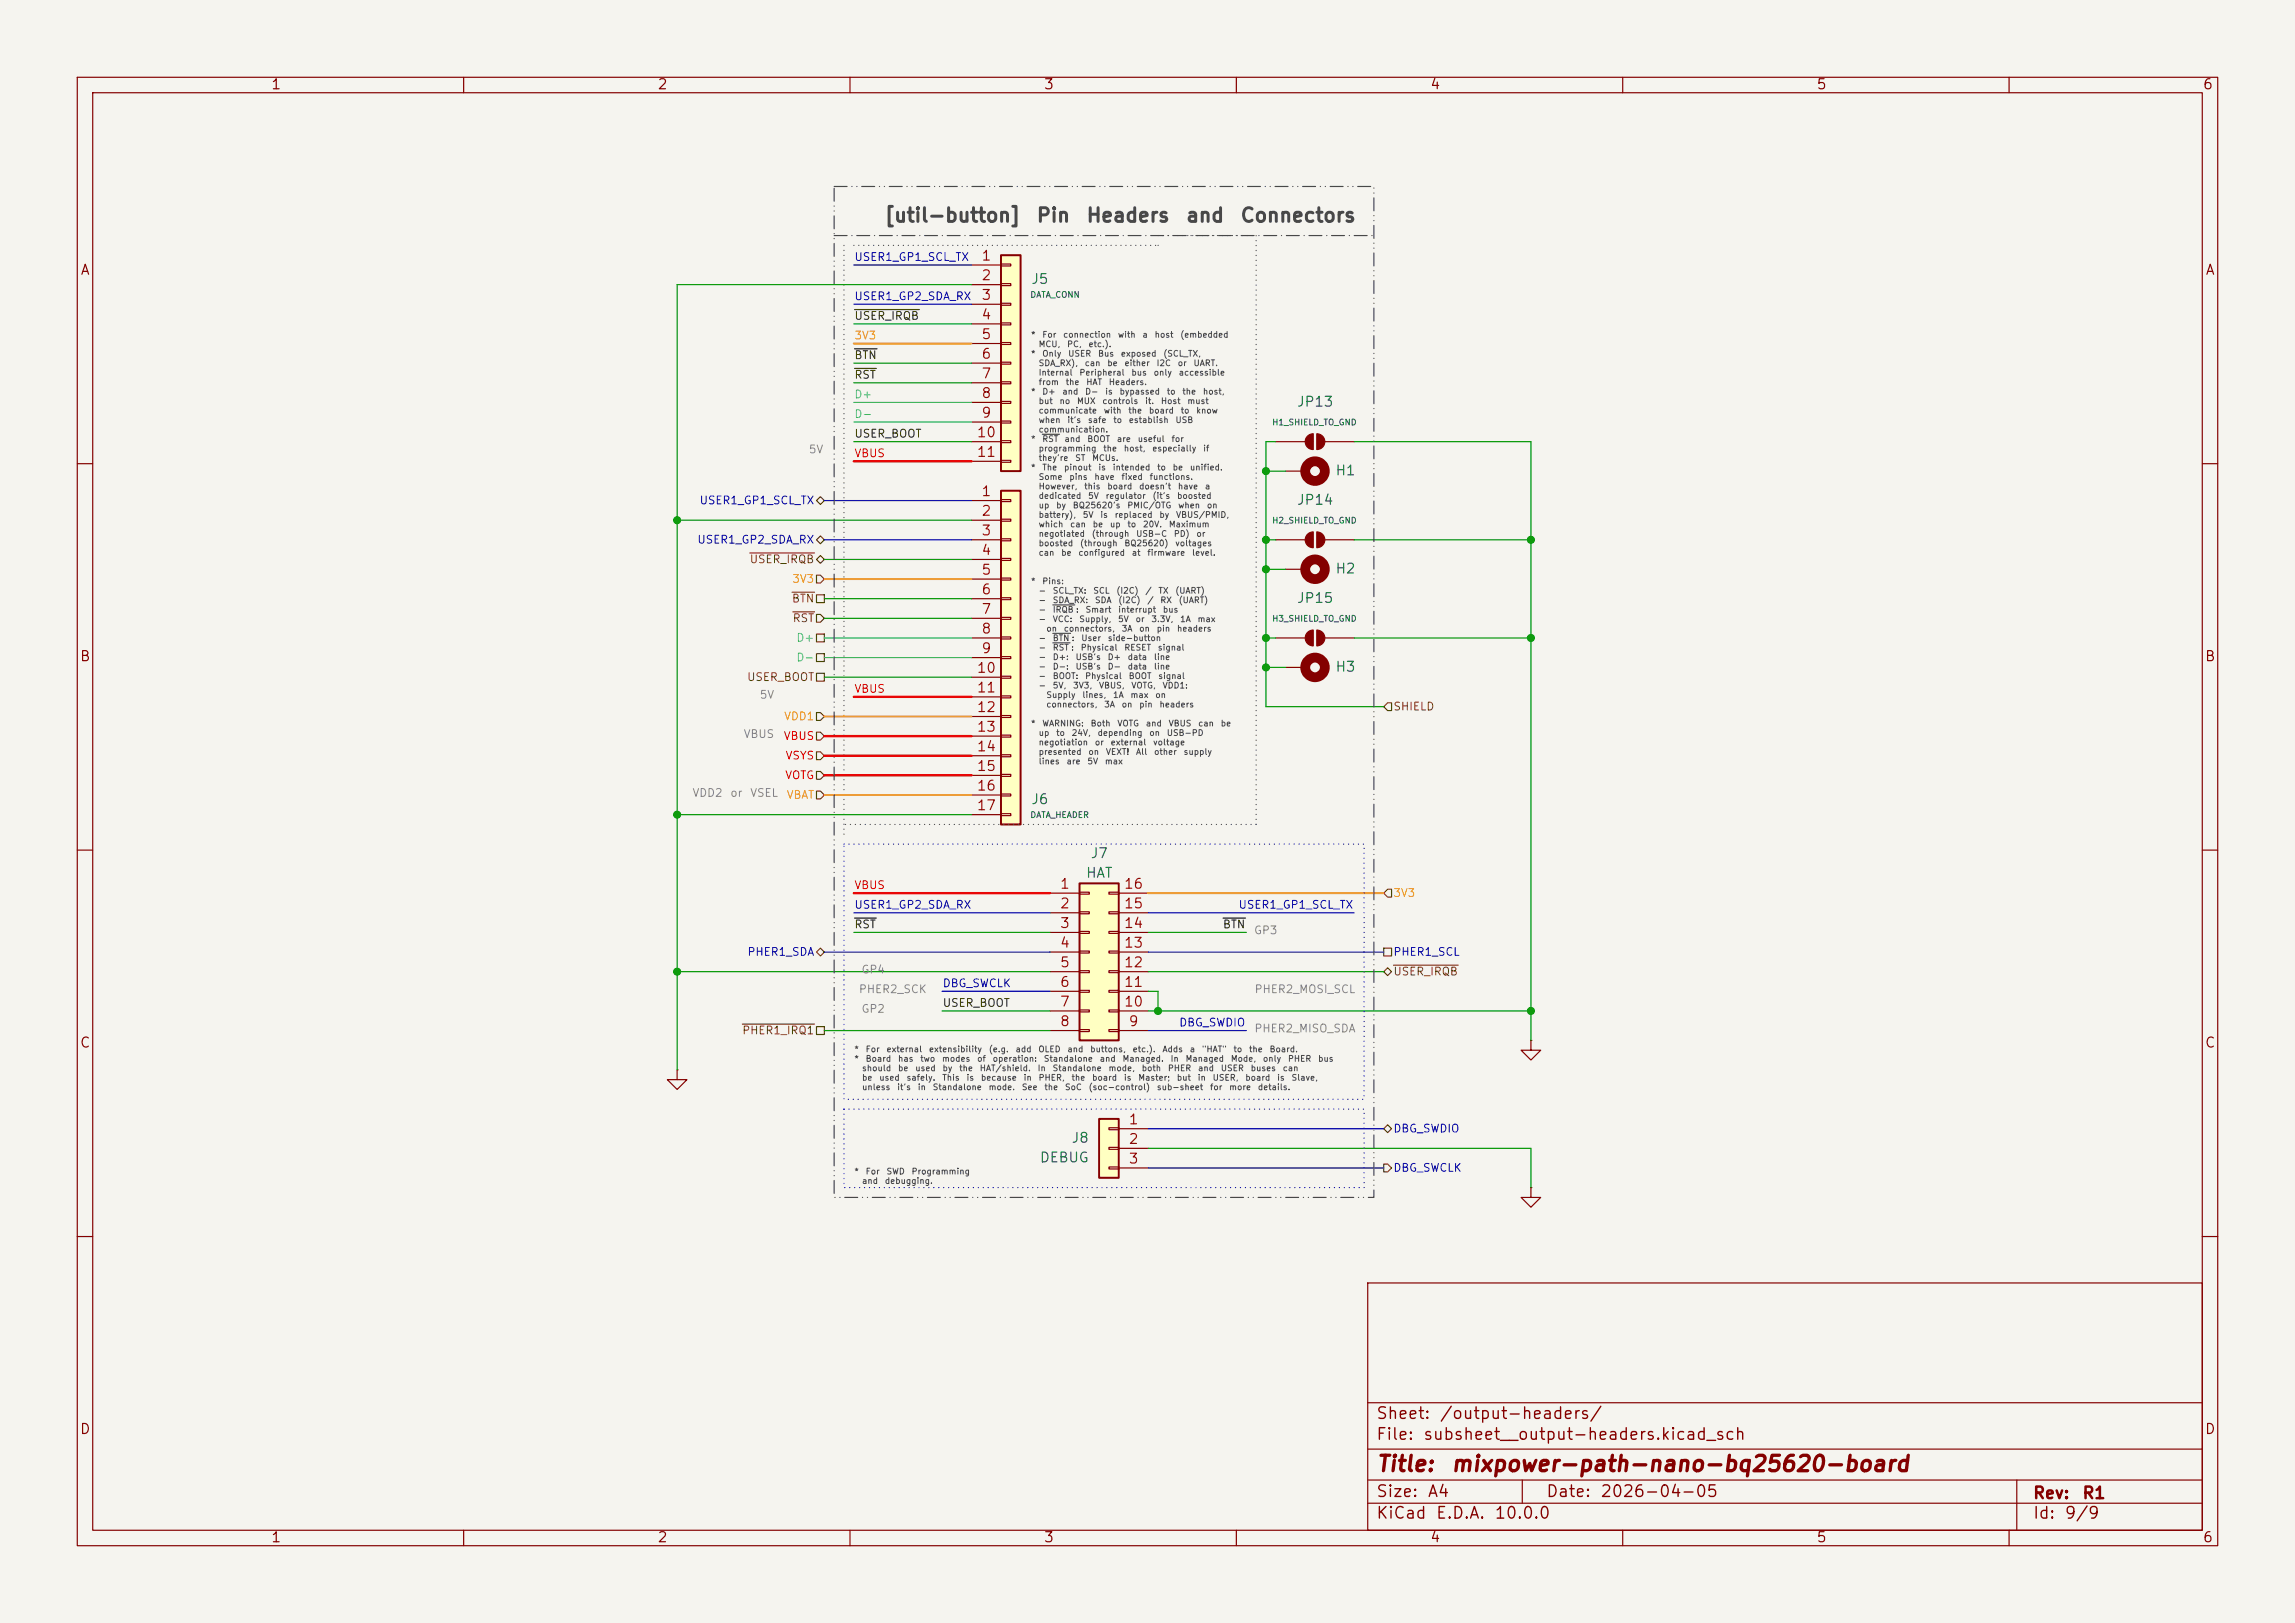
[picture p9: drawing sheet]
<svg xmlns="http://www.w3.org/2000/svg" width="297mm" height="210mm" viewBox="0 0 297 210" stroke-linecap="round" stroke-linejoin="round" font-family="sans-serif">
<defs><g id="words">
<g font-size="2" fill="#840000">
<text x="178" y="190.9">Title:</text>
<text x="187.7" y="190.9">mixpower-path-nano-bq25620-board</text>
</g>
<g font-size="1.8" fill="#484848">
<text x="114.4" y="29.2">[util-button]</text>
<text x="134" y="29.2">Pin</text>
<text x="140.5" y="29.2">Headers</text>
<text x="153.4" y="29.2">and</text>
<text x="160.4" y="29.2">Connectors</text>
</g>
<g font-size="1.5" fill="#840000">
<text x="178" y="184">Sheet:</text>
<text x="186.2" y="184">/output-headers/</text>
<text x="178" y="186.7">File:</text>
<text x="184.1" y="186.7">subsheet__output-headers.kicad_sch</text>
<text x="178" y="196.9">KiCad</text>
<text x="178" y="194.1">Size:</text>
<text x="184.7" y="194.1">A4</text>
<text x="185.7" y="196.9">E.D.A.</text>
<text x="193.3" y="196.9">10.0.0</text>
<text x="200" y="194.1">Date:</text>
<text x="207" y="194.1">2026-04-05</text>
<text x="263" y="194.3">Rev:</text>
<text x="263" y="196.9">Id:</text>
<text x="267.1" y="196.9">9/9</text>
<text x="269.4" y="194.3">R1</text>
</g>
<g font-size="1.3" fill="#840000">
<text x="35" y="11.9">1</text>
<text x="85" y="11.9">2</text>
<text x="135" y="11.9">3</text>
<text x="185" y="11.9">4</text>
<text x="235" y="11.9">5</text>
<text x="285" y="11.9">6</text>
<text x="10.3" y="35.9">A</text>
<text x="285.3" y="35.9">A</text>
<text x="10.3" y="85.9">B</text>
<text x="285.3" y="85.9">B</text>
<text x="10.3" y="135.9">C</text>
<text x="285.3" y="135.9">C</text>
<text x="10.3" y="185.9">D</text>
<text x="285.3" y="185.9">D</text>
<text x="35" y="199.9">1</text>
<text x="85" y="199.9">2</text>
<text x="135" y="199.9">3</text>
<text x="185" y="199.9">4</text>
<text x="235" y="199.9">5</text>
<text x="285" y="199.9">6</text>
</g>
<g font-size="1.3" fill="#a90000">
<text x="126.9" y="34">1</text>
<text x="126.9" y="36.6">2</text>
<text x="126.9" y="39.1">3</text>
<text x="126.9" y="41.7">4</text>
<text x="126.9" y="44.2">5</text>
<text x="126.9" y="46.7">6</text>
<text x="126.9" y="49.3">7</text>
<text x="126.9" y="51.8">8</text>
<text x="126.3" y="56.9">10</text>
<text x="126.3" y="59.4">11</text>
<text x="126.9" y="54.4">9</text>
<text x="126.9" y="64.5">1</text>
<text x="126.9" y="67.1">2</text>
<text x="126.9" y="69.6">3</text>
<text x="126.9" y="72.1">4</text>
<text x="126.9" y="74.7">5</text>
<text x="126.9" y="77.2">6</text>
<text x="126.9" y="79.8">7</text>
<text x="126.9" y="82.3">8</text>
<text x="126.3" y="87.4">10</text>
<text x="126.3" y="89.9">11</text>
<text x="126.9" y="84.8">9</text>
<text x="126.3" y="92.5">12</text>
<text x="126.3" y="95">13</text>
<text x="126.3" y="97.5">14</text>
<text x="126.3" y="100.1">15</text>
<text x="126.3" y="102.6">16</text>
<text x="126.3" y="105.2">17</text>
<text x="137.1" y="115.3">1</text>
<text x="137.1" y="117.9">2</text>
<text x="145.4" y="117.9">15</text>
<text x="145.4" y="115.3">16</text>
<text x="137.1" y="120.4">3</text>
<text x="137.1" y="122.9">4</text>
<text x="137.1" y="125.5">5</text>
<text x="145.4" y="125.5">12</text>
<text x="145.4" y="122.9">13</text>
<text x="145.4" y="120.4">14</text>
<text x="137.1" y="128">6</text>
<text x="137.1" y="130.6">7</text>
<text x="145.4" y="130.6">10</text>
<text x="145.4" y="128">11</text>
<text x="137.1" y="133.1">8</text>
<text x="146" y="133.1">9</text>
<text x="146" y="145.8">1</text>
<text x="146" y="148.3">2</text>
<text x="146" y="150.9">3</text>
</g>
<g font-size="1.3" fill="#006464">
<text x="133.4" y="37.1">J5</text>
<text x="167.8" y="52.9">JP13</text>
<text x="167.8" y="65.6">JP14</text>
<text x="172.7" y="61.8">H1</text>
<text x="172.7" y="74.5">H2</text>
<text x="167.8" y="78.3">JP15</text>
<text x="172.7" y="87.2">H3</text>
<text x="133.4" y="104.4">J6</text>
<text x="140.4" y="113.9">HAT</text>
<text x="141" y="111.4">J7</text>
<text x="138.6" y="148.2">J8</text>
<text x="134.5" y="150.7">DEBUG</text>
</g>
<g font-size="1" fill="#0000c2">
<text x="110.5" y="34">USER1_GP1_SCL_TX</text>
<text x="110.5" y="39.1">USER1_GP2_SDA_RX</text>
<text x="90.5" y="65.5">USER1_GP1_SCL_TX</text>
<text x="90.2" y="70.6">USER1_GP2_SDA_RX</text>
<text x="110.5" y="117.8">USER1_GP2_SDA_RX</text>
<text x="160.2" y="117.8">USER1_GP1_SCL_TX</text>
<text x="96.6" y="123.9">PHER1_SDA</text>
<text x="180.2" y="123.9">PHER1_SCL</text>
<text x="121.9" y="128">DBG_SWCLK</text>
<text x="152.5" y="133.1">DBG_SWDIO</text>
<text x="180.2" y="146.8">DBG_SWDIO</text>
<text x="180.2" y="151.9">DBG_SWCLK</text>
</g>
<g font-size="1" fill="#0f0f0f">
<text x="110.5" y="41.6">USER_IRQB</text>
<text x="110.5" y="46.7">BTN</text>
<text x="110.5" y="49.3">RST</text>
<text x="110.5" y="56.9">USER_BOOT</text>
<text x="110.5" y="120.4">RST</text>
<text x="158.2" y="120.4">BTN</text>
<text x="121.9" y="130.5">USER_BOOT</text>
</g>
<g font-size="1" fill="#f90">
<text x="110.5" y="44.2">3V3</text>
<text x="102.5" y="75.7">3V3</text>
<text x="101.4" y="93.4">VDD1</text>
<text x="101.7" y="103.6">VBAT</text>
<text x="180.2" y="116.3">3V3</text>
</g>
<g font-size="1" fill="#00c2c2">
<text x="110.5" y="51.8">D+</text>
<text x="110.5" y="54.3">D-</text>
<text x="103" y="83.3">D+</text>
<text x="103" y="85.8">D-</text>
</g>
<g font-size="1" fill="#848484">
<text x="104.6" y="58.9">5V</text>
<text x="96.2" y="95.7">VBUS</text>
<text x="98.2" y="90.7">5V</text>
<text x="89.5" y="103.4">VDD2</text>
<text x="94.4" y="103.4">or</text>
<text x="97" y="103.4">VSEL</text>
<text x="162.2" y="121.1">GP3</text>
<text x="111.1" y="128.8">PHER2_SCK</text>
<text x="111.4" y="126.2">GP4</text>
<text x="111.4" y="131.3">GP2</text>
<text x="162.3" y="128.8">PHER2_MOSI_SCL</text>
<text x="162.3" y="133.8">PHER2_MISO_SDA</text>
</g>
<g font-size="1" fill="#f00">
<text x="110.5" y="59.4">VBUS</text>
<text x="110.5" y="89.9">VBUS</text>
<text x="101.3" y="96">VBUS</text>
<text x="101.5" y="101.1">VOTG</text>
<text x="101.6" y="98.5">VSYS</text>
<text x="110.5" y="115.3">VBUS</text>
</g>
<g font-size="1" fill="#725600">
<text x="96.9" y="73.1">USER_IRQB</text>
<text x="102.4" y="78.2">BTN</text>
<text x="102.5" y="80.7">RST</text>
<text x="96.6" y="88.4">USER_BOOT</text>
<text x="180.2" y="92.2">SHIELD</text>
<text x="180.2" y="126.5">USER_IRQB</text>
<text x="96" y="134.1">PHER1_IRQ1</text>
</g>
<g font-size=".8" fill="#006464">
<text x="133.3" y="38.7">DATA_CONN</text>
<text x="164.6" y="55.2">H1_SHIELD_TO_GND</text>
<text x="164.6" y="67.9">H2_SHIELD_TO_GND</text>
<text x="164.6" y="80.6">H3_SHIELD_TO_GND</text>
<text x="133.3" y="106">DATA_HEADER</text>
</g>
<g font-size=".8" fill="#484848">
<text x="133.3" y="43.9">*</text>
<text x="133.3" y="46.3">*</text>
<text x="134.3" y="45.1">MCU,</text>
<text x="134.3" y="47.6">SDA_RX),</text>
<text x="134.8" y="43.9">For</text>
<text x="134.8" y="46.3">Only</text>
<text x="137.5" y="43.9">connection</text>
<text x="138" y="45.1">PC,</text>
<text x="138.2" y="46.3">USER</text>
<text x="140.3" y="47.6">can</text>
<text x="140.8" y="45.1">etc.).</text>
<text x="142" y="46.3">Bus</text>
<text x="143.2" y="47.6">be</text>
<text x="144.6" y="43.9">with</text>
<text x="145" y="46.3">exposed</text>
<text x="145.5" y="47.6">either</text>
<text x="147.8" y="43.9">a</text>
<text x="149.4" y="43.9">host</text>
<text x="149.6" y="47.6">I2C</text>
<text x="150.5" y="46.3">(SCL_TX,</text>
<text x="152.3" y="47.6">or</text>
<text x="152.7" y="43.9">(embedded</text>
<text x="154.4" y="47.6">UART.</text>
<text x="133.3" y="51.2">*</text>
<text x="134.3" y="48.8">Internal</text>
<text x="134.3" y="50">from</text>
<text x="134.3" y="52.5">but</text>
<text x="134.3" y="53.7">communicate</text>
<text x="134.8" y="51.2">D+</text>
<text x="137" y="52.5">no</text>
<text x="137.4" y="51.2">and</text>
<text x="137.8" y="50">the</text>
<text x="139.3" y="52.5">MUX</text>
<text x="139.6" y="48.8">Peripheral</text>
<text x="140.4" y="51.2">D-</text>
<text x="140.5" y="50">HAT</text>
<text x="142.6" y="52.5">controls</text>
<text x="142.8" y="53.7">with</text>
<text x="143" y="51.2">is</text>
<text x="143.4" y="50">Headers.</text>
<text x="144.8" y="51.2">bypassed</text>
<text x="145.9" y="53.7">the</text>
<text x="146.3" y="48.8">bus</text>
<text x="148.1" y="52.5">it.</text>
<text x="148.6" y="53.7">board</text>
<text x="149.2" y="48.8">only</text>
<text x="150.2" y="52.5">Host</text>
<text x="150.9" y="51.2">to</text>
<text x="152.5" y="48.8">accessible</text>
<text x="152.7" y="53.7">to</text>
<text x="152.9" y="51.2">the</text>
<text x="153.6" y="52.5">must</text>
<text x="154.7" y="53.7">know</text>
<text x="155.6" y="51.2">host,</text>
<text x="133.3" y="57.4">*</text>
<text x="134.3" y="54.9">when</text>
<text x="134.3" y="56.1">communication.</text>
<text x="134.3" y="58.6">programming</text>
<text x="134.3" y="59.8">they're</text>
<text x="134.8" y="57.4">RST</text>
<text x="137.7" y="57.4">and</text>
<text x="138.1" y="54.9">it's</text>
<text x="139.1" y="59.8">ST</text>
<text x="140.6" y="57.4">BOOT</text>
<text x="140.7" y="54.9">safe</text>
<text x="141.3" y="59.8">MCUs.</text>
<text x="142.7" y="58.6">the</text>
<text x="144" y="54.9">to</text>
<text x="144.5" y="57.4">are</text>
<text x="145.4" y="58.6">host,</text>
<text x="146" y="54.9">establish</text>
<text x="147.2" y="57.4">useful</text>
<text x="149" y="58.6">especially</text>
<text x="151.5" y="57.4">for</text>
<text x="152.1" y="54.9">USB</text>
<text x="155.6" y="58.6">if</text>
<text x="133.3" y="61.1">*</text>
<text x="134.3" y="62.3">Some</text>
<text x="134.3" y="63.5">However,</text>
<text x="134.3" y="64.7">dedicated</text>
<text x="134.3" y="66">up</text>
<text x="134.8" y="61.1">The</text>
<text x="136.6" y="66">by</text>
<text x="137.6" y="61.1">pinout</text>
<text x="138.3" y="62.3">pins</text>
<text x="138.8" y="66">BQ25620's</text>
<text x="140.2" y="63.5">this</text>
<text x="140.7" y="64.7">5V</text>
<text x="141.6" y="62.3">have</text>
<text x="142.1" y="61.1">is</text>
<text x="143" y="64.7">regulator</text>
<text x="143.2" y="63.5">board</text>
<text x="143.9" y="61.1">intended</text>
<text x="145.1" y="62.3">fixed</text>
<text x="145.8" y="66">PMIC/OTG</text>
<text x="147.3" y="63.5">doesn't</text>
<text x="148.7" y="62.3">functions.</text>
<text x="149.1" y="64.7">(it's</text>
<text x="149.7" y="61.1">to</text>
<text x="151.7" y="61.1">be</text>
<text x="152.3" y="64.7">boosted</text>
<text x="152.4" y="63.5">have</text>
<text x="152.4" y="66">when</text>
<text x="153.9" y="61.1">unified.</text>
<text x="155.9" y="63.5">a</text>
<text x="156.1" y="66">on</text>
<text x="134.3" y="67.2">battery),</text>
<text x="134.3" y="68.4">which</text>
<text x="134.3" y="69.6">negotiated</text>
<text x="134.3" y="70.9">boosted</text>
<text x="138.4" y="68.4">can</text>
<text x="139.7" y="70.9">(through</text>
<text x="140.1" y="67.2">5V</text>
<text x="141.2" y="69.6">(through</text>
<text x="141.3" y="68.4">be</text>
<text x="142.3" y="67.2">is</text>
<text x="143.6" y="68.4">up</text>
<text x="144.2" y="67.2">replaced</text>
<text x="145.4" y="70.9">BQ25620)</text>
<text x="145.8" y="68.4">to</text>
<text x="147" y="69.6">USB-C</text>
<text x="147.8" y="68.4">20V.</text>
<text x="150" y="67.2">by</text>
<text x="151.2" y="68.4">Maximum</text>
<text x="151.8" y="69.6">PD)</text>
<text x="152" y="70.9">voltages</text>
<text x="152.1" y="67.2">VBUS/PMID,</text>
<text x="154.8" y="69.6">or</text>
<text x="133.3" y="75.8">*</text>
<text x="134.3" y="72.1">can</text>
<text x="134.3" y="77">-</text>
<text x="134.8" y="75.8">Pins:</text>
<text x="136.2" y="77">SCL_TX:</text>
<text x="137.3" y="72.1">be</text>
<text x="139.5" y="72.1">configured</text>
<text x="141.4" y="77">SCL</text>
<text x="144.4" y="77">(I2C)</text>
<text x="146.4" y="72.1">at</text>
<text x="148.2" y="77">/</text>
<text x="148.4" y="72.1">firmware</text>
<text x="149.8" y="77">TX</text>
<text x="152" y="77">(UART)</text>
<text x="154.2" y="72.1">level.</text>
<text x="134.3" y="78.2">-</text>
<text x="134.3" y="79.5">-</text>
<text x="134.3" y="80.7">-</text>
<text x="134.3" y="83.1">-</text>
<text x="135.3" y="81.9">on</text>
<text x="136.2" y="78.2">SDA_RX:</text>
<text x="136.2" y="79.5">IRQB :</text>
<text x="136.2" y="80.7">VCC:</text>
<text x="136.2" y="83.1">BTN :</text>
<text x="137.6" y="81.9">connectors,</text>
<text x="139.6" y="80.7">Supply,</text>
<text x="139.9" y="83.1">User</text>
<text x="140.4" y="79.5">Smart</text>
<text x="141.6" y="78.2">SDA</text>
<text x="143.3" y="83.1">side-button</text>
<text x="144.6" y="80.7">5V</text>
<text x="144.6" y="79.5">interrupt</text>
<text x="144.7" y="78.2">(I2C)</text>
<text x="145.1" y="81.9">3A</text>
<text x="146.9" y="80.7">or</text>
<text x="147.4" y="81.9">on</text>
<text x="148.4" y="78.2">/</text>
<text x="148.9" y="80.7">3.3V,</text>
<text x="149.6" y="81.9">pin</text>
<text x="150.1" y="78.2">RX</text>
<text x="150.4" y="79.5">bus</text>
<text x="152.2" y="81.9">headers</text>
<text x="152.5" y="78.2">(UART)</text>
<text x="152.6" y="80.7">1A</text>
<text x="154.9" y="80.7">max</text>
<text x="134.3" y="84.4">-</text>
<text x="134.3" y="85.6">-</text>
<text x="134.3" y="86.8">-</text>
<text x="134.3" y="88">-</text>
<text x="134.3" y="89.3">-</text>
<text x="136.2" y="84.4">RST :</text>
<text x="136.2" y="85.6">D+:</text>
<text x="136.2" y="86.8">D-:</text>
<text x="136.2" y="88">BOOT:</text>
<text x="136.2" y="89.3">5V,</text>
<text x="138.8" y="89.3">3V3,</text>
<text x="139.1" y="85.6">USB's</text>
<text x="139.1" y="86.8">USB's</text>
<text x="139.8" y="84.4">Physical</text>
<text x="140.4" y="88">Physical</text>
<text x="142.2" y="89.3">VBUS,</text>
<text x="143.3" y="85.6">D+</text>
<text x="143.3" y="86.8">D-</text>
<text x="145.4" y="84.4">RESET</text>
<text x="145.9" y="85.6">data</text>
<text x="145.9" y="86.8">data</text>
<text x="146" y="88">BOOT</text>
<text x="146.3" y="89.3">VOTG,</text>
<text x="149.3" y="85.6">line</text>
<text x="149.3" y="86.8">line</text>
<text x="149.8" y="84.4">signal</text>
<text x="149.8" y="88">signal</text>
<text x="150.4" y="89.3">VDD1:</text>
<text x="133.3" y="94.2">*</text>
<text x="134.3" y="95.4">up</text>
<text x="134.8" y="94.2">WARNING:</text>
<text x="135.3" y="90.5">Supply</text>
<text x="135.3" y="91.7">connectors,</text>
<text x="136.6" y="95.4">to</text>
<text x="138.6" y="95.4">24V,</text>
<text x="140" y="90.5">lines,</text>
<text x="141.1" y="94.2">Both</text>
<text x="142" y="95.4">depending</text>
<text x="142.8" y="91.7">3A</text>
<text x="144" y="90.5">1A</text>
<text x="144.5" y="94.2">VOTG</text>
<text x="145.1" y="91.7">on</text>
<text x="146.2" y="90.5">max</text>
<text x="147.4" y="91.7">pin</text>
<text x="148.2" y="94.2">and</text>
<text x="148.7" y="95.4">on</text>
<text x="149.4" y="90.5">on</text>
<text x="150" y="91.7">headers</text>
<text x="150.9" y="95.4">USB-PD</text>
<text x="151.2" y="94.2">VBUS</text>
<text x="155" y="94.2">can</text>
<text x="157.9" y="94.2">be</text>
<text x="134.3" y="96.6">negotiation</text>
<text x="134.3" y="97.9">presented</text>
<text x="134.3" y="99.1">lines</text>
<text x="138" y="99.1">are</text>
<text x="140.7" y="99.1">5V</text>
<text x="140.8" y="97.9">on</text>
<text x="141.6" y="96.6">or</text>
<text x="142.9" y="99.1">max</text>
<text x="143" y="97.9">VEXT!</text>
<text x="143.7" y="96.6">external</text>
<text x="146.9" y="97.9">All</text>
<text x="149.2" y="96.6">voltage</text>
<text x="149.3" y="97.9">other</text>
<text x="153.1" y="97.9">supply</text>
<text x="110.5" y="136.3">*</text>
<text x="110.5" y="137.6">*</text>
<text x="112" y="136.3">For</text>
<text x="112" y="137.6">Board</text>
<text x="114.7" y="136.3">external</text>
<text x="116.1" y="137.6">has</text>
<text x="119" y="137.6">two</text>
<text x="120.1" y="136.3">extensibility</text>
<text x="121.8" y="137.6">modes</text>
<text x="126.4" y="137.6">of</text>
<text x="127.9" y="136.3">(e.g.</text>
<text x="128.4" y="137.6">operation:</text>
<text x="131.4" y="136.3">add</text>
<text x="134.3" y="136.3">OLED</text>
<text x="135" y="137.6">Standalone</text>
<text x="138.1" y="136.3">and</text>
<text x="141" y="136.3">buttons,</text>
<text x="142.2" y="137.6">and</text>
<text x="145.2" y="137.6">Managed.</text>
<text x="146.5" y="136.3">etc.).</text>
<text x="150.4" y="136.3">Adds</text>
<text x="151.4" y="137.6">In</text>
<text x="153.4" y="137.6">Managed</text>
<text x="153.9" y="136.3">a</text>
<text x="155.5" y="136.3">&quot;HAT&quot;</text>
<text x="159.2" y="137.6">Mode,</text>
<text x="159.6" y="136.3">to</text>
<text x="161.6" y="136.3">the</text>
<text x="163.4" y="137.6">only</text>
<text x="164.2" y="136.3">Board.</text>
<text x="166.6" y="137.6">PHER</text>
<text x="170.5" y="137.6">bus</text>
<text x="111.5" y="138.8">should</text>
<text x="111.5" y="140">be</text>
<text x="111.5" y="141.2">unless</text>
<text x="113.7" y="140">used</text>
<text x="116" y="141.2">it's</text>
<text x="116.1" y="138.8">be</text>
<text x="117.2" y="140">safely.</text>
<text x="118.4" y="138.8">used</text>
<text x="118.7" y="141.2">in</text>
<text x="120.6" y="141.2">Standalone</text>
<text x="121.9" y="140">This</text>
<text x="121.9" y="138.8">by</text>
<text x="124.1" y="138.8">the</text>
<text x="125" y="140">is</text>
<text x="126.7" y="138.8">HAT/shield.</text>
<text x="126.9" y="140">because</text>
<text x="127.9" y="141.2">mode.</text>
<text x="132.2" y="141.2">See</text>
<text x="132.4" y="140">in</text>
<text x="134.2" y="138.8">In</text>
<text x="134.3" y="140">PHER,</text>
<text x="135.1" y="141.2">the</text>
<text x="136.2" y="138.8">Standalone</text>
<text x="137.7" y="141.2">SoC</text>
<text x="138.6" y="140">the</text>
<text x="140.8" y="141.2">(soc-control)</text>
<text x="141.3" y="140">board</text>
<text x="143.4" y="138.8">mode,</text>
<text x="145.4" y="140">is</text>
<text x="147.2" y="140">Master;</text>
<text x="147.7" y="138.8">both</text>
<text x="149.6" y="141.2">sub-sheet</text>
<text x="151.1" y="138.8">PHER</text>
<text x="152.2" y="140">but</text>
<text x="154.9" y="140">in</text>
<text x="155" y="138.8">and</text>
<text x="156.5" y="141.2">for</text>
<text x="156.9" y="140">USER,</text>
<text x="157.9" y="138.8">USER</text>
<text x="159" y="141.2">more</text>
<text x="161.1" y="140">board</text>
<text x="161.8" y="138.8">buses</text>
<text x="162.7" y="141.2">details.</text>
<text x="165.2" y="140">is</text>
<text x="165.9" y="138.8">can</text>
<text x="167.1" y="140">Slave,</text>
<text x="110.5" y="152.1">*</text>
<text x="111.5" y="153.4">and</text>
<text x="112" y="152.1">For</text>
<text x="114.4" y="153.4">debugging.</text>
<text x="114.7" y="152.1">SWD</text>
<text x="117.9" y="152.1">Programming</text>
</g>
</g></defs>
<path d="M0 0h297v210h-297z" fill="#f5f4ef" stroke="#f5f4ef" stroke-width=".13"/>
<g fill="none" stroke="#840000" stroke-width=".15">
<path d="M10 10h277v190h-277zM12 12h273v186h-273zM60 10v2M110 10v2M160 10v2M210 10v2M260 10v2M10 60h2M285 60h2M10 110h2M285 110h2M10 160h2"/>
<path d="M177 166h108v32h-108zM285 160h2M60 198v2M110 198v2M160 198v2M177 194.5h108M177 191.5h108M177 187.5h108M177 181.5h108M197 191.5v3M210 198v2M260 198v2"/>
<path d="M261 191.5v6.5"/>
</g>
<path d="M139.7 114.3h5.1v20.3h-5.1z" fill="#ffffc2"/>
<path d="M139.7 114.3h5.1v20.3h-5.1z" fill="none" stroke="#840000" stroke-width=".25"/>
<g fill="none" stroke="#840000" stroke-width=".15">
<path d="M166.4 86.4h2.5M135.9 115.6h3.8M135.9 118.1h3.8M139.7 115.4h1.3v.3h-1.3zM139.7 118h1.3v.2h-1.3zM143.5 115.4h1.3v.3h-1.3zM143.5 118h1.3v.2h-1.3zM144.8 115.6h3.8M144.8 118.1h3.8M87.6 138.4v1.3h1.3l-1.3 1.3-1.2-1.3h1.2M87.6 138.4h.1M135.9 120.7h3.8"/>
<path d="M135.9 123.2h3.8M135.9 125.7h3.8M135.9 128.3h3.8M135.9 130.8h3.8M135.9 133.4h3.8M139.7 120.5h1.3v.3h-1.3zM139.7 123.1h1.3v.2h-1.3zM139.7 125.6h1.3v.3h-1.3zM139.7 128.1h1.3v.3h-1.3zM139.7 130.7h1.3v.2h-1.3zM139.7 133.2h1.3v.3h-1.3zM143.5 120.5h1.3v.3h-1.3z"/>
<path d="M143.5 123.1h1.3v.2h-1.3zM143.5 125.6h1.3v.3h-1.3zM143.5 128.1h1.3v.3h-1.3zM143.5 130.7h1.3v.2h-1.3zM143.5 133.2h1.3v.3h-1.3zM144.8 120.7h3.8M144.8 123.2h3.8M144.8 125.7h3.8M144.8 128.3h3.8M144.8 130.8h3.8M144.8 133.4h3.8"/>
</g>
<circle cx="170.2" cy="86.4" r="1.27" fill="none" stroke="#840000" stroke-width="1.3"/>
<path d="M142.2 144.8h2.6v7.6h-2.6z" fill="#ffffc2"/>
<path d="M142.2 144.8h2.6v7.6h-2.6z" fill="none" stroke="#840000" stroke-width=".25"/>
<path d="M165.1 82.6h3.8M169.9 81.5v2.1M170.4 81.5v2.1M171.4 82.6h3.9M143.5 145.9h1.3v.3h-1.3zM143.5 148.5h1.3v.2h-1.3zM143.5 151h1.3v.3h-1.3zM144.8 146.1h3.8M144.8 148.6h3.8M144.8 151.1h3.8M198.1 153.7v1.2h1.3l-1.3 1.3-1.3-1.3h1.3M198.1 153.7h.1" fill="none" stroke="#840000" stroke-width=".15"/>
<g fill="#840000" stroke="#840000" stroke-width=".15">
<path d="M169.2 81.8l.4-.2 .3-.1v2.1a1.02 1.02 0 0 1-.9-.7 1.02 1.02 0 0 1 .2-1.1z"/>
<path d="M170.4 81.5a1.02 1.02 0 0 1 1 1.1 1.02 1.02 0 0 1-1 1z"/>
</g>
<path d="M129.5 63.5h2.6v43.2h-2.6z" fill="#ffffc2"/>
<path d="M129.5 63.5h2.6v43.2h-2.6z" fill="none" stroke="#840000" stroke-width=".25"/>
<g fill="none" stroke="#840000" stroke-width=".15">
<path d="M165.1 57.2h3.8M169.9 56.1v2.1M170.4 56.1v2.1M171.4 57.2h3.9M125.7 64.8h3.8M125.7 67.3h3.8M125.7 69.9h3.8M125.7 72.4h3.8M125.7 74.9h3.8M125.7 77.5h3.8M129.5 64.6h1.3v.3h-1.3zM129.5 67.2h1.3v.2h-1.3z"/>
<path d="M129.5 69.7h1.3v.3h-1.3zM129.5 72.3h1.3v.2h-1.3zM129.5 74.8h1.3v.3h-1.3zM129.5 77.3h1.3v.3h-1.3zM129.5 79.9h1.3v.2h-1.3zM165.1 69.9h3.8M166.4 73.7h2.5M166.4 61h2.5M169.9 68.8v2.1M170.4 68.8v2.1M171.4 69.9h3.9M125.7 80h3.8"/>
<path d="M125.7 82.6h3.8M125.7 85.1h3.8M125.7 87.6h3.8M125.7 90.2h3.8M125.7 92.7h3.8M125.7 95.3h3.8M125.7 97.8h3.8M129.5 82.4h1.3v.3h-1.3zM129.5 85h1.3v.2h-1.3zM129.5 87.5h1.3v.3h-1.3zM129.5 90h1.3v.3h-1.3zM129.5 92.6h1.3v.2h-1.3z"/>
<path d="M129.5 95.1h1.3v.3h-1.3zM129.5 97.7h1.3v.2h-1.3zM125.7 100.3h3.8M125.7 102.9h3.8M125.7 105.4h3.8M129.5 100.2h1.3v.3h-1.3zM129.5 102.7h1.3v.3h-1.3zM129.5 105.3h1.3v.2h-1.3zM198.1 134.6v1.3h1.3l-1.3 1.3-1.3-1.3h1.3M198.1 134.6h.1"/>
</g>
<g fill="none" stroke="#840000" stroke-width="1.3">
<circle cx="170.2" cy="73.7" r="1.27"/>
<circle cx="170.2" cy="61" r="1.27"/>
</g>
<g fill="#840000" stroke="#840000" stroke-width=".15">
<path d="M169.2 69.1l.4-.2 .3-.1v2.1a1.02 1.02 0 0 1-.9-.7 1.02 1.02 0 0 1 .2-1.1z"/>
<path d="M170.4 68.8a1.02 1.02 0 0 1 1 1.1 1.02 1.02 0 0 1-1 1z"/>
<path d="M169.2 56.4l.4-.2 .3-.1v2.1a1.02 1.02 0 0 1-.9-.7 1.02 1.02 0 0 1 .2-1.1z"/>
<path d="M170.4 56.1a1.02 1.02 0 0 1 1 1.1 1.02 1.02 0 0 1-1 1z"/>
</g>
<path d="M129.5 33h2.6v28h-2.6z" fill="#ffffc2"/>
<path d="M129.5 33h2.6v28h-2.6z" fill="none" stroke="#840000" stroke-width=".25"/>
<g fill="none" stroke="#840000" stroke-width=".15">
<path d="M125.7 34.3h3.8M125.7 36.8h3.8M125.7 39.4h3.8M129.5 34.2h1.3v.2h-1.3zM129.5 36.7h1.3v.3h-1.3zM129.5 39.2h1.3v.3h-1.3zM125.7 41.9h3.8M125.7 44.5h3.8M125.7 47h3.8M125.7 49.5h3.8M125.7 52.1h3.8M125.7 54.6h3.8"/>
<path d="M125.7 57.2h3.8M125.7 59.7h3.8M129.5 41.8h1.3v.2h-1.3zM129.5 44.3h1.3v.3h-1.3zM129.5 46.9h1.3v.2h-1.3zM129.5 49.4h1.3v.3h-1.3zM129.5 51.9h1.3v.3h-1.3zM129.5 54.5h1.3v.2h-1.3zM129.5 57h1.3v.3h-1.3zM129.5 59.6h1.3v.2h-1.3z"/>
</g>
<g fill="none" stroke="#725600" stroke-width=".15">
<path d="M97 71.6h8.4M102.5 76.6h2.9M102.6 79.2h2.8M105.7 74.4h.5l.5 .5-.5 .5h-.5zM105.7 79.5h.5l.5 .5-.5 .5h-.5zM105.7 77h1v1h-1zM105.7 72.4l.5-.5 .5 .5-.5 .5zM106.2 64.3l.5 .5-.5 .5-.5-.5zM106.2 69.3l.5 .6-.5 .5-.5-.5zM105.7 84.6h1v1h-1zM105.7 97.3h.5l.5 .5-.5 .5h-.5zM105.7 94.7h.5l.5 .6-.5 .5h-.5z"/>
<path d="M105.7 82h1v1.1h-1zM105.7 92.2h.5l.5 .5-.5 .5h-.5zM105.7 87.1h1v1h-1zM105.7 99.8h.5l.5 .5-.5 .5h-.5zM179.6 90.9h.5v1h-.5l-.5-.5zM105.7 102.4h.5l.5 .5-.5 .5h-.5zM179.6 115.1h.5v1h-.5l-.5-.5zM96.1 132.5h9.3M105.7 132.8h1v1.1h-1zM105.7 123.2l.5-.5 .5 .5-.5 .5zM179.1 125.7l.5-.5 .5 .5-.5 .5zM179.1 122.7h1v1h-1z"/>
<path d="M180.3 124.9h8.4M179.1 150.6h.5l.5 .5-.5 .5h-.5zM179.1 146.1l.5-.6 .5 .6-.5 .5z"/>
</g>
<path d="M110.6 47.7h2.8M110.6 40.1h8.4M110.6 45.1h2.9M110.6 118.8h2.8M158.3 118.8h2.9" fill="none" stroke="#0f0f0f" stroke-width=".15"/>
<path d="M109.2 31.8v76.2M110.5 31.8h39.4M149.9 30.5h12.7M149.9 31.8h.1M162.6 30.5v76.2M162.6 106.7h-53.4" fill="none" stroke="#484848" stroke-width=".15" stroke-dasharray="0 .6"/>
<path d="M107.9 30.5h69.9" fill="none" stroke="#484848" stroke-width=".15" stroke-dasharray="1.7 .6 0 .6"/>
<g fill="none" stroke="#009600" stroke-width=".15">
<path d="M125.7 36.8h-38.1v101.6M110.5 49.5h15.2M110.5 47h15.2M110.5 41.9h15.2M110.5 57.2h15.2M165.1 57.2h-1.3v34.2h15.3M175.3 57.2h22.8v77.4M87.6 67.3h38.1M106.7 72.4h19M106.7 77.5h19M163.8 73.7h2.6M163.8 69.9h1.3"/>
<path d="M163.8 61h2.6M175.3 69.9h22.8M106.7 80h19M106.7 87.6h19M163.8 82.6h1.3M163.8 86.4h2.6M175.3 82.6h22.8M87.6 105.4h38.1M87.6 125.7h48.3M106.7 133.4h29.2M110.5 120.7h25.4M121.9 130.8h14"/>
<path d="M148.6 128.3h1.3v2.5M148.6 120.7h12.7M148.6 125.7h30.5M148.6 130.8h49.5M148.6 148.6h49.5v5.1"/>
</g>
<path d="M110.5 39.4h15.2M110.5 34.3h15.2M106.7 64.8h19M106.7 69.9h19M110.5 118.1h25.4M148.6 118.1h26.7M106.7 123.2h29.2M121.9 128.3h14M148.6 123.2h30.5M148.6 133.4h12.7M148.6 151.1h30.5M148.6 146.1h30.5" fill="none" stroke="#0000c2" stroke-width=".15"/>
<path d="M110.5 52.1h15.2M110.5 54.6h15.2M106.7 82.6h19M106.7 85.1h19" fill="none" stroke="#00c2c2" stroke-width=".15"/>
<path d="M110.5 44.5h15.2M106.7 74.9h19M106.7 92.7h19M106.7 102.9h19M148.6 115.6h30.5" fill="none" stroke="#f90" stroke-width=".25"/>
<path d="M110.5 59.7h15.2M106.7 97.8h19M106.7 95.3h19M110.5 90.2h15.2M106.7 100.3h19M110.5 115.6h25.4" fill="none" stroke="#f00" stroke-width=".3"/>
<path d="M134.9 56.2h2.2M136.2 78.3h2.9M136.2 82h2.3M136.2 83.2h2.3" fill="none" stroke="#484848" stroke-width=".15"/>
<path d="M109.2 109.2h67.3v33h-67.3zM109.2 143.5h67.3v10.2h-67.3z" fill="none" stroke="#0000c2" stroke-width=".15" stroke-dasharray="0 .6"/>
<path d="M107.9 24.1h69.9v130.8h-69.9z" fill="none" stroke="#484848" stroke-width=".15" stroke-dasharray="1.7 .6 0 .6 0 .6"/>
<g fill="#009600" stroke="#009600" stroke-width=".13">
<circle cx="198.1" cy="69.9" r=".46"/>
<circle cx="87.6" cy="125.7" r=".46"/>
<circle cx="149.9" cy="130.8" r=".46"/>
<circle cx="198.1" cy="82.6" r=".46"/>
<circle cx="198.1" cy="130.8" r=".46"/>
<circle cx="163.8" cy="86.4" r=".46"/>
<circle cx="163.8" cy="82.6" r=".46"/>
<circle cx="163.8" cy="61" r=".46"/>
<circle cx="163.8" cy="69.9" r=".46"/>
<circle cx="163.8" cy="73.7" r=".46"/>
<circle cx="87.6" cy="105.4" r=".46"/>
<circle cx="87.6" cy="67.3" r=".46"/>
</g>
<use href="#words"/>
</svg>
